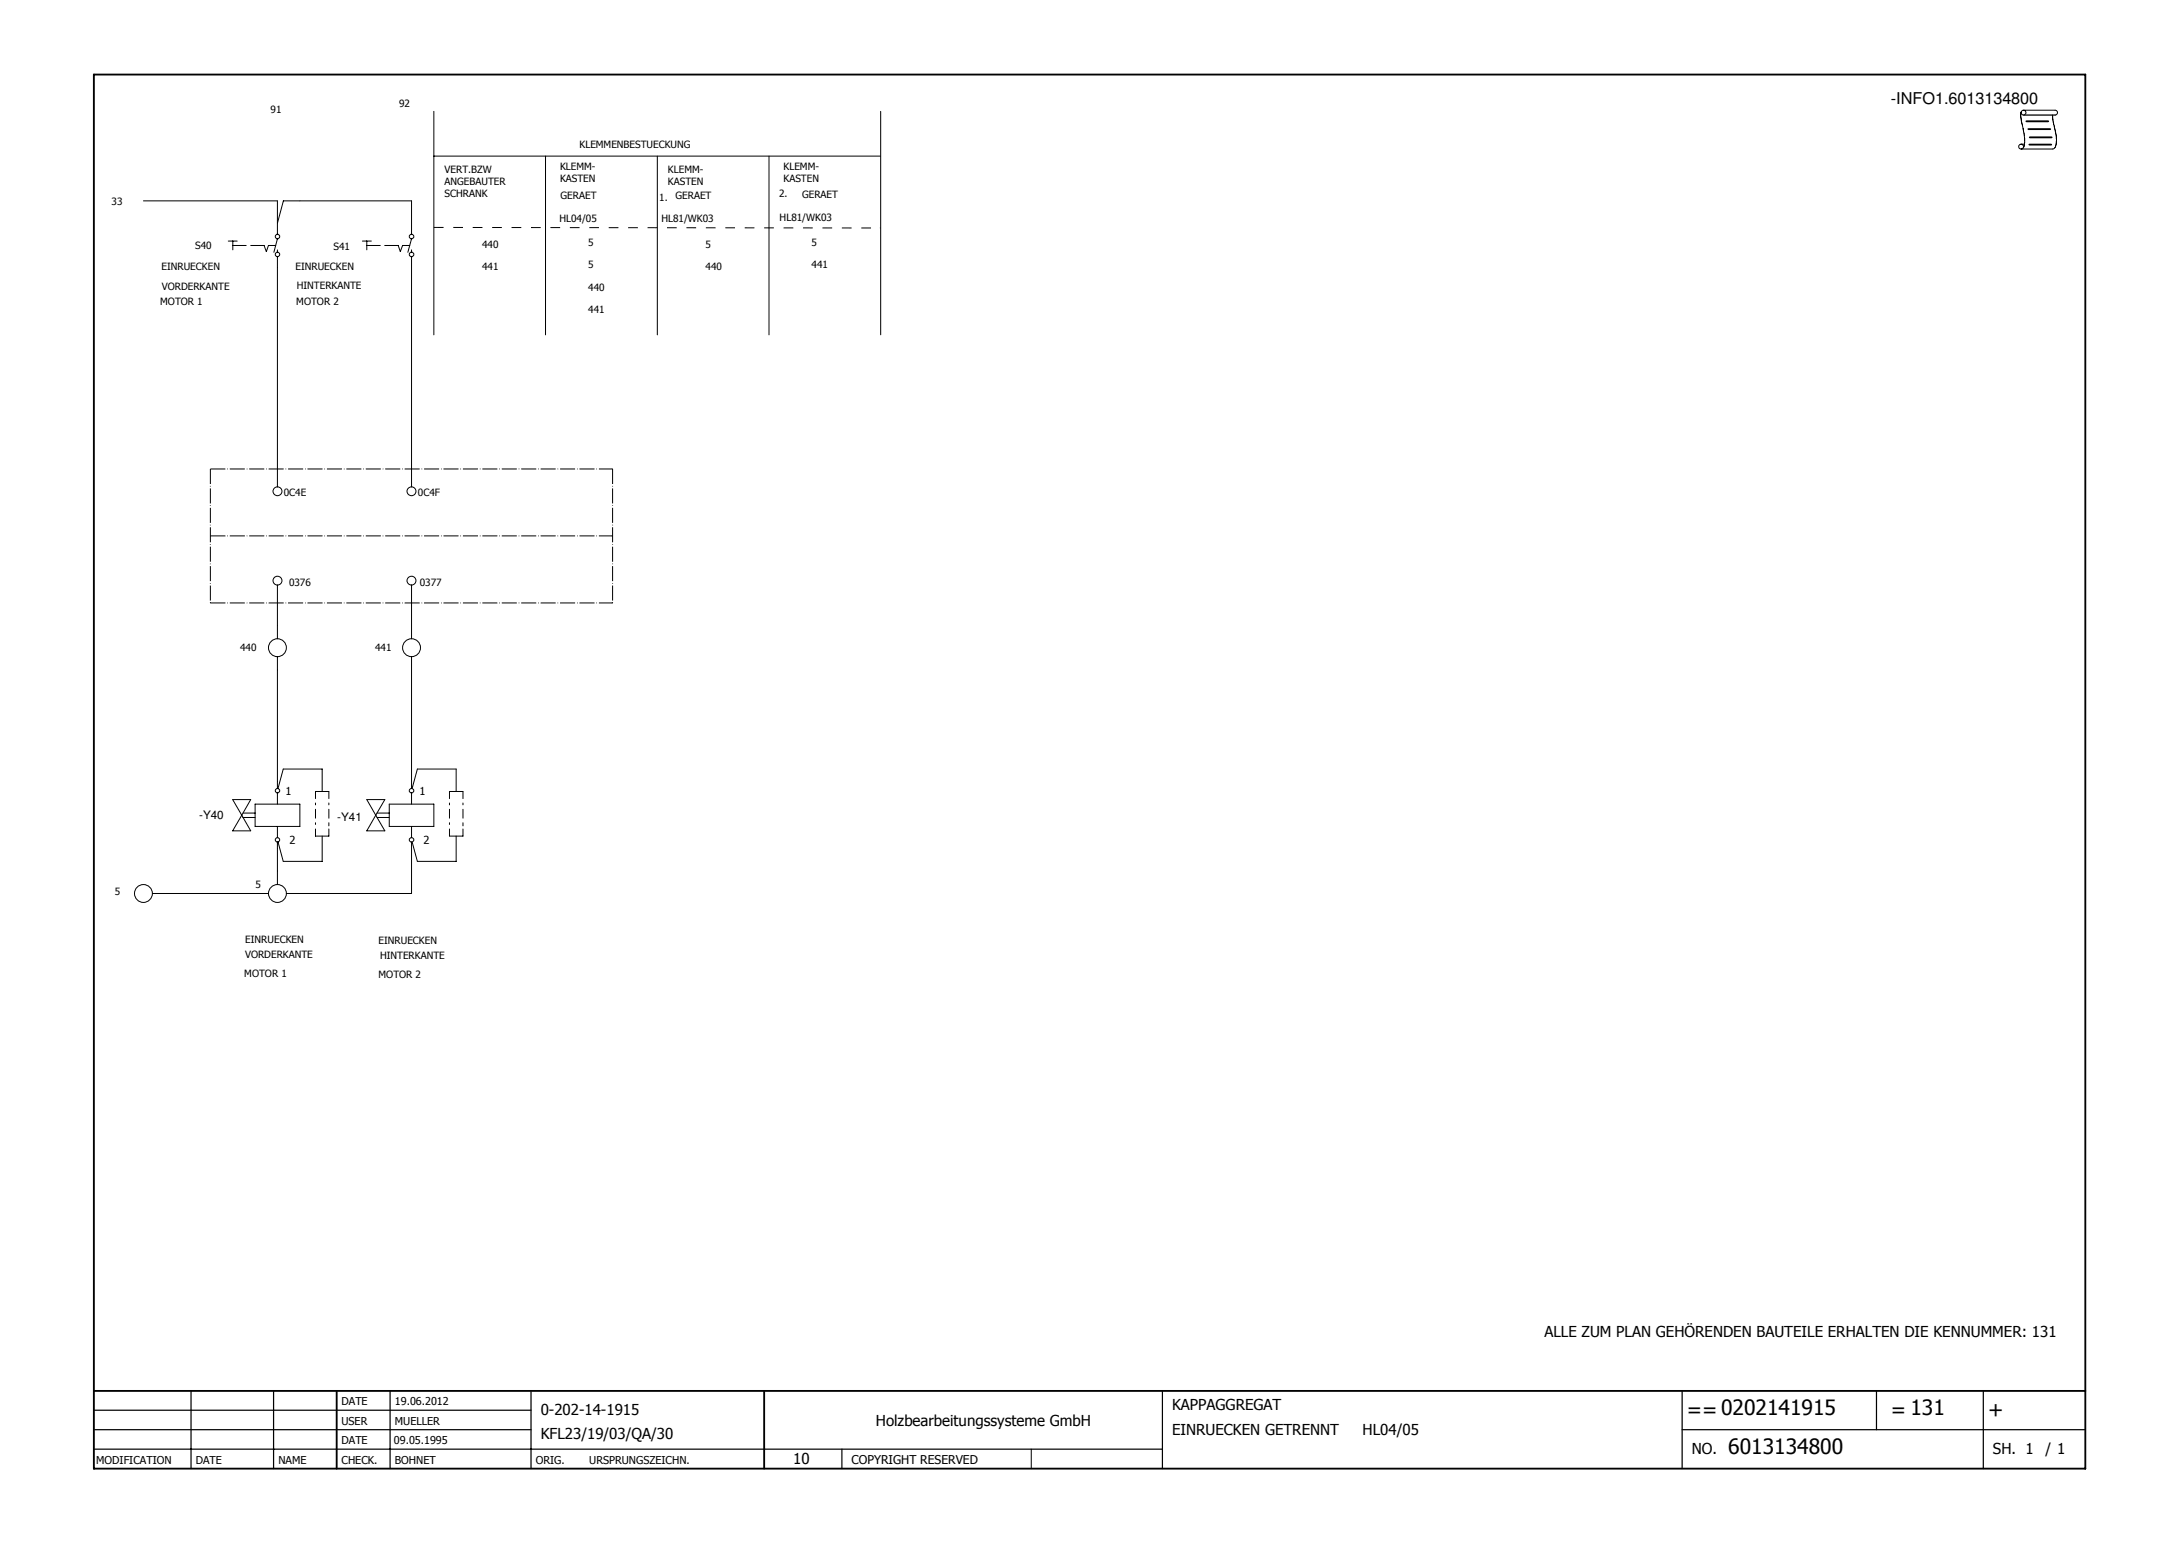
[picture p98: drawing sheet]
<svg xmlns="http://www.w3.org/2000/svg" width="297mm" height="211mm" viewBox="0 0 297 211" stroke-linecap="round" stroke-linejoin="round" font-family="sans-serif">
<defs><g id="words">
<g font-size="2.9">
<text x="230" y="193.2">==0202141915</text>
<text x="257.8" y="193.2">= 131</text>
<text x="271" y="193.2">+</text>
<text x="235.6" y="198.2">6013134800</text>
</g>
<text font-size="2.2" x="257.8" y="14.2">-INFO1.6013134800</text>
<g font-size="2.1">
<text x="210.5" y="182.3">ALLE ZUM PLAN GEHÖRENDEN BAUTEILE ERHALTEN DIE KENNUMMER: 131</text>
<text x="73.7" y="192.9">0-202-14-1915</text>
<text x="73.7" y="196.2">KFL23/19/03/QA/30</text>
<text x="119.4" y="194.4">Holzbearbeitungssysteme GmbH</text>
<text x="159.8" y="192.2">KAPPAGGREGAT</text>
<text x="159.8" y="195.5">EINRUECKEN GETRENNT</text>
<text x="185.7" y="195.5">HL04/05</text>
<text x="108.1" y="199.5">10</text>
<text x="230.6" y="198.2">NO.</text>
<text x="271.7" y="198.2">SH. 1</text>
<text x="278.8" y="198.2">/ 1</text>
</g>
<text font-size="1.7" x="116.1" y="199.5">COPYRIGHT RESERVED</text>
<g font-size="1.6">
<text x="27.1" y="111.6">-Y40</text>
<text x="46" y="111.9">-Y41</text>
</g>
<g font-size="1.5">
<text x="38.9" y="108.4">1</text>
<text x="57.2" y="108.4">1</text>
<text x="39.5" y="115">2</text>
<text x="57.7" y="115">2</text>
<text x="46.6" y="191.6">DATE</text>
<text x="53.8" y="191.6">19.06.2012</text>
<text x="46.6" y="194.2">USER</text>
<text x="46.6" y="196.9">DATE</text>
<text x="53.7" y="196.9">09.05.1995</text>
<text x="53.8" y="194.2">MUELLER</text>
<text x="13.1" y="199.5">MODIFICATION</text>
<text x="26.7" y="199.5">DATE</text>
<text x="38" y="199.5">NAME</text>
<text x="46.6" y="199.5">CHECK.</text>
<text x="53.8" y="199.5">BOHNET</text>
<text x="73" y="199.5">ORIG.</text>
<text x="80.3" y="199.5">URSPRUNGSZEICHN.</text>
</g>
<g font-size="1.4">
<text x="36.9" y="15.4">91</text>
<text x="54.4" y="14.6">92</text>
<text x="60.6" y="23.6">VERT.BZW</text>
<text x="76.3" y="23.2">KLEMM-</text>
<text x="79" y="20.2">KLEMMENBESTUECKUNG</text>
<text x="91.1" y="23.6">KLEMM-</text>
<text x="106.8" y="23.2">KLEMM-</text>
<text x="15.2" y="27.9">33</text>
<text x="60.6" y="25.3">ANGEBAUTER</text>
<text x="60.6" y="26.9">SCHRANK</text>
<text x="76.3" y="24.8">KASTEN</text>
<text x="76.4" y="27.2">GERAET</text>
<text x="89.9" y="27.4">1.</text>
<text x="91.1" y="25.3">KASTEN</text>
<text x="92.1" y="27.2">GERAET</text>
<text x="106.2" y="26.9">2.</text>
<text x="106.8" y="24.8">KASTEN</text>
<text x="109.3" y="27">GERAET</text>
<text x="26.6" y="33.9">S40</text>
<text x="45.5" y="34">S41</text>
<text x="65.7" y="33.8">440</text>
<text x="76.3" y="30.2">HL04/05</text>
<text x="80.2" y="33.5">5</text>
<text x="90.2" y="30.2">HL81/WK03</text>
<text x="96.2" y="33.8">5</text>
<text x="106.3" y="30.1">HL81/WK03</text>
<text x="110.6" y="33.5">5</text>
<text x="21.8" y="41.6">MOTOR 1</text>
<text x="22" y="36.8">EINRUECKEN</text>
<text x="22.1" y="39.5">VORDERKANTE</text>
<text x="40.3" y="36.8">EINRUECKEN</text>
<text x="40.4" y="41.6">MOTOR 2</text>
<text x="40.5" y="39.3">HINTERKANTE</text>
<text x="65.7" y="36.8">441</text>
<text x="80.2" y="36.6">5</text>
<text x="80.2" y="39.6">440</text>
<text x="96.2" y="36.8">440</text>
<text x="110.6" y="36.6">441</text>
<text x="80.2" y="42.7">441</text>
<text x="38.7" y="67.6">0C4E</text>
<text x="57" y="67.6">0C4F</text>
<text x="39.4" y="79.9">0376</text>
<text x="57.2" y="79.8">0377</text>
<text x="32.7" y="88.7">440</text>
<text x="51.1" y="88.7">441</text>
<text x="15.7" y="122">5</text>
<text x="34.8" y="121">5</text>
<text x="33.4" y="130.6">VORDERKANTE</text>
<text x="33.4" y="128.6">EINRUECKEN</text>
<text x="51.6" y="128.6">EINRUECKEN</text>
<text x="51.8" y="130.7">HINTERKANTE</text>
<text x="33.3" y="133.2">MOTOR 1</text>
<text x="51.6" y="133.3">MOTOR 2</text>
</g>
</g></defs>
<path d="M203 10l-190.4 190.4M12.7 112.2l125.9 88.2" fill="none" stroke="#fff" stroke-width=".14"/>
<path d="M12.8 10.2h271.5v190h-271.5zM12.8 189.6h271.5M45.9 189.6v10.6M104.2 189.6v10.6" fill="none" stroke="#010101" stroke-width=".25"/>
<g fill="none" stroke="#010101" stroke-width=".17">
<path d="M12.8 194.9h59.6M12.8 192.2h59.6M12.8 197.5h145.7M26 189.6v10.6M37.3 189.6v10.6M53.2 189.6v10.6M72.4 189.6v10.6M114.8 197.5v2.7M158.5 189.6v10.6M229.3 194.9h55M229.3 189.6v10.6M255.8 189.6v5.3"/>
<path d="M270.4 189.6v10.6"/>
</g>
<path d="M19.6 27.4h18.2M22.6 121.8h12.2M140.6 197.5v2.7" fill="none" stroke="#010101" stroke-width=".14"/>
<path d="M28.7 63.9h54.8" fill="none" stroke="#010101" stroke-width=".14" stroke-dasharray="2.1 .3 .1 .3" stroke-linecap="butt"/>
<path d="M83.4 63.9h.1l-.1 .1z" fill="#010101"/>
<path d="M28.7 63.9v18.3" fill="none" stroke="#010101" stroke-width=".14" stroke-dasharray="2.1 .3 .1 .3" stroke-linecap="butt"/>
<path d="M28.6 82.1h.1v.1z" fill="#010101"/>
<path d="M28.7 73.1h54.8" fill="none" stroke="#010101" stroke-width=".14" stroke-dasharray="2.1 .3 .1 .3" stroke-linecap="butt"/>
<path d="M83.4 73l.1 .1h-.1z" fill="#010101"/>
<path d="M28.7 82.2h54.8" fill="none" stroke="#010101" stroke-width=".14" stroke-dasharray="2.1 .3 .1 .3" stroke-linecap="butt"/>
<path d="M83.4 82.2h.1h-.1z" fill="#010101"/>
<path d="M59.1 15.2v30.4M37.8 27.4v3M37.8 36.5v27.4M40.9 27.4h15.2v3M56.1 36.5v27.4M59.1 21.3h61M37.8 82.2v3.1M37.8 91.3v15.3M56.1 82.2v3.1M56.1 91.3v15.3M37.8 115.7v3M56.1 115.7v6.1h-15.2" fill="none" stroke="#010101" stroke-width=".14"/>
<path d="M59.1 31l61 .1" fill="none" stroke="#010101" stroke-width=".14" stroke-dasharray="1.3 1.3" stroke-linecap="butt"/>
<path d="M119.9 31l.2 .1h-.2z" fill="#010101"/>
<path d="M74.4 21.3v24.3" fill="none" stroke="#010101" stroke-width=".14"/>
<path d="M83.5 63.9v18.3" fill="none" stroke="#010101" stroke-width=".14" stroke-dasharray="2.1 .3 .1 .3" stroke-linecap="butt"/>
<path d="M83.5 82.1v.1z" fill="#010101"/>
<g fill="none" stroke="#010101" stroke-width=".14">
<path d="M120.1 15.2v30.4M275.5 15.3a6.9 6.9 0 0 0 .3 2.4v.2a3.6 3.6 0 0 1 0 2.2M275.5 19.7h.5M275.8 15h4.3a.33 .33 0 0 1 .4 .4 .33 .33 0 0 1-.4 .3M279.8 15.7l.2 1.2a5.3 5.3 0 0 1 .1 3.2l-.3 .2h-4.3M31.1 32.9h1.2M31.7 32.9v1.2M31.7 33.5h1.9M34.2 33.5h1.8l.3 .8 .3-.8h1M37.8 34.1v.3M37.8 35v1.5M37.8 32.6l-.5 1.8"/>
<path d="M40.9 27.4h-2.3l-.8 3v1.5M49.4 32.9h1.2M50 33.5h1.8M50 32.9v1.2M52.4 33.5h1.9l.3 .8 .3-.8h.9M56.1 30.4v1.5M56.1 34.1v.3M56.1 35v1.5M56.1 32.6l-.5 1.8M89.6 21.3v24.3M104.8 21.3v24.3M37.8 63.9v2.5"/>
<path d="M37.8 79.8v2.4M56.1 63.9v2.5M56.1 79.8v2.4M37.8 85.3v1.8M37.8 89.5v1.8M56.1 85.3v1.8M56.1 89.5v1.8M31.7 109h2.5l-1.2 2.1zM33 111.1l1.2 2.2h-2.5zM33.1 110.8h1.7M33.1 111.4h1.7M34.8 109.6h6.1v3.1h-6.1z"/>
<path d="M37.8 106.6v.9M37.8 108.1v1.5M37.8 112.7v1.5M37.8 114.8v.9M37.8 118.7v1.9M37.9 107.5l.7-2.7h5.3v3.1M43 108.9v-1h1.8v1M43 113v1h1.8v-1M43 109.5v.2M43 110.3v1.2M43 112.2v.2M43.9 114v3.4h-5.3l-.7-2.6"/>
<path d="M44.8 109.5v.2M44.8 110.3v1.2M44.8 112.2v.4M50 109h2.5l-1.3 2.1zM51.2 111.1l1.3 2.2h-2.5zM51.4 110.8h1.7M51.4 111.4h1.7M53.1 109.6h6v3.1h-6zM56.1 106.6v.9M56.1 108.1v1.5M56.1 112.7v1.5M56.1 114.8v.9"/>
<path d="M56.2 107.5l.7-2.7h5.3v3.1M61.3 113v1h1.8v-1M61.3 108.9v-1h1.8v1M61.3 109.5v.2M61.3 110.3v1.2M61.3 112.2v.2M62.2 114v3.4h-5.3l-.7-2.6M63.1 109.5v.2M63.1 110.3v1.2M63.1 112.2v.4M20.8 121.8h1.8M34.8 121.8h1.8"/>
<path d="M39 121.8h1.9"/>
<circle cx="275.5" cy="20" r=".33"/>
<circle cx="275.8" cy="15.4" r=".33"/>
<circle cx="37.8" cy="32.2" r=".31"/>
<circle cx="37.8" cy="34.7" r=".31"/>
<circle cx="56.1" cy="32.2" r=".31"/>
<circle cx="56.1" cy="34.7" r=".31"/>
<circle cx="37.8" cy="67" r=".61"/>
<circle cx="37.8" cy="79.2" r=".61"/>
<circle cx="56.1" cy="67" r=".6"/>
<circle cx="56.1" cy="79.2" r=".6"/>
<circle cx="37.8" cy="88.3" r="1.22"/>
<circle cx="56.1" cy="88.3" r="1.22"/>
<circle cx="37.8" cy="107.8" r=".3"/>
<circle cx="37.8" cy="114.5" r=".3"/>
<circle cx="56.1" cy="107.8" r=".31"/>
<circle cx="56.1" cy="114.5" r=".31"/>
<circle cx="19.6" cy="121.8" r="1.22"/>
<circle cx="37.8" cy="121.8" r="1.22"/>
</g>
<path d="M275.9 15.7h4.3" fill="none" stroke="#010101" stroke-width=".17"/>
<path d="M276.2 16.5h3M276.5 17.6h3M276.6 19.7h3M276.7 18.7h3" fill="none" stroke="#010101" stroke-width=".25"/>
<use href="#words"/>
</svg>
